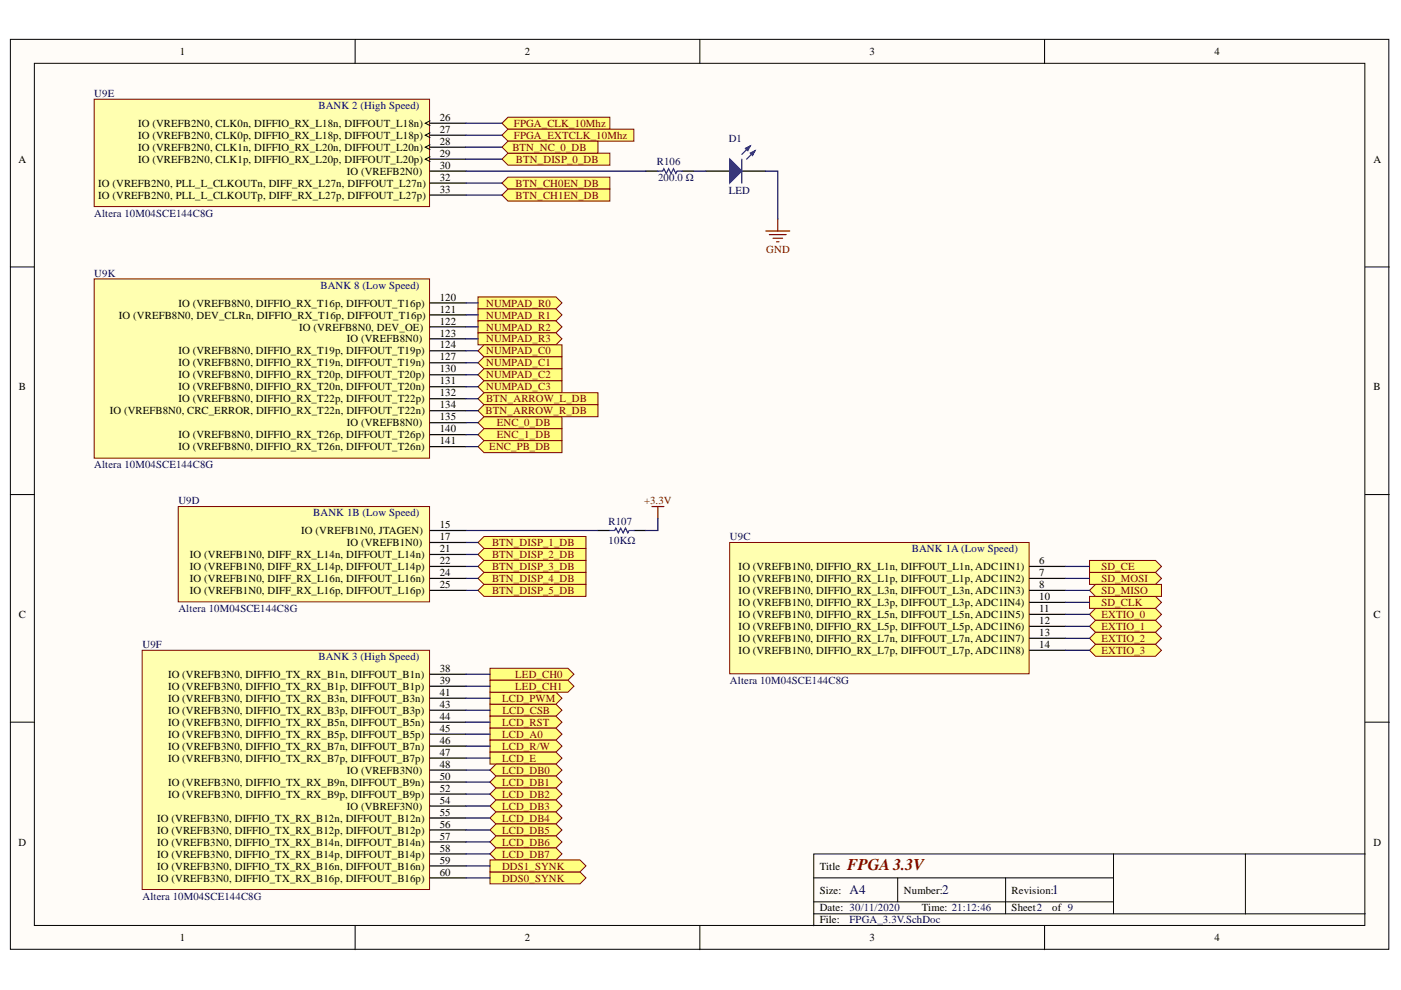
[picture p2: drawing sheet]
<svg xmlns="http://www.w3.org/2000/svg" width="297mm" height="210mm" viewBox="0 0 297 210" stroke-linecap="round" stroke-linejoin="round" font-family="sans-serif">
<defs><g id="words">
<text font-size="3.5" fill="#800000" x="179.6" y="184.4">FPGA3.3V</text>
<g font-size="2.8" fill="#000080">
<text x="180.1" y="189.6">A4</text>
<text x="199.8" y="189.6">2</text>
<text x="223.1" y="189.6">1</text>
</g>
<g font-size="2.3">
<text x="38.2" y="11.7">1</text>
<text x="111.3" y="11.7">2</text>
<text x="184.4" y="11.7">3</text>
<text x="257.5" y="11.7">4</text>
<text x="29.3" y="26.9">IO (VREFB2N0, CLK0n, DIFFIO_RX_L18n, DIFFOUT_L18n)</text>
<text x="29.3" y="29.4">IO (VREFB2N0, CLK0p, DIFFIO_RX_L18p, DIFFOUT_L18p)</text>
<text x="93.2" y="25.6">26</text>
<text x="93.2" y="28.1">27</text>
<text x="3.9" y="34.5">A</text>
<text x="29.3" y="32">IO (VREFB2N0, CLK1n, DIFFIO_RX_L20n, DIFFOUT_L20n)</text>
<text x="29.3" y="34.5">IO (VREFB2N0, CLK1p, DIFFIO_RX_L20p, DIFFOUT_L20p)</text>
<text x="93.2" y="30.7">28</text>
<text x="93.2" y="33.2">29</text>
<text x="93.2" y="35.8">30</text>
<text x="291.2" y="34.5">A</text>
<text x="20.8" y="39.6">IO (VREFB2N0, PLL_L_CLKOUTn, DIFF_RX_L27n, DIFFOUT_L27n)</text>
<text x="73.5" y="37">IO (VREFB2N0)</text>
<text x="93.2" y="38.3">32</text>
<text x="93.2" y="40.8">33</text>
<text x="20.8" y="42.1">IO (VREFB2N0, PLL_L_CLKOUTp, DIFF_RX_L27p, DIFFOUT_L27p)</text>
<text x="37.8" y="65">IO (VREFB8N0, DIFFIO_RX_T16p, DIFFOUT_T16p)</text>
<text x="93.2" y="63.7">120</text>
<text x="25.2" y="67.5">IO (VREFB8N0, DEV_CLRn, DIFFIO_RX_T16p, DIFFOUT_T16p)</text>
<text x="63.5" y="70.1">IO (VREFB8N0, DEV_OE)</text>
<text x="93.2" y="66.3">121</text>
<text x="93.2" y="68.8">122</text>
<text x="93.2" y="71.3">123</text>
<text x="37.8" y="75.2">IO (VREFB8N0, DIFFIO_RX_T19p, DIFFOUT_T19p)</text>
<text x="37.8" y="77.7">IO (VREFB8N0, DIFFIO_RX_T19n, DIFFOUT_T19n)</text>
<text x="73.5" y="72.6">IO (VREFB8N0)</text>
<text x="93.2" y="73.9">124</text>
<text x="93.2" y="76.4">127</text>
<text x="4" y="82.8">B</text>
<text x="37.8" y="80.2">IO (VREFB8N0, DIFFIO_RX_T20p, DIFFOUT_T20p)</text>
<text x="37.8" y="82.8">IO (VREFB8N0, DIFFIO_RX_T20n, DIFFOUT_T20n)</text>
<text x="93.2" y="79">130</text>
<text x="93.2" y="81.5">131</text>
<text x="291.2" y="82.8">B</text>
<text x="23.3" y="87.8">IO (VREFB8N0, CRC_ERROR, DIFFIO_RX_T22n, DIFFOUT_T22n)</text>
<text x="37.8" y="85.3">IO (VREFB8N0, DIFFIO_RX_T22p, DIFFOUT_T22p)</text>
<text x="93.2" y="84">132</text>
<text x="93.2" y="86.6">134</text>
<text x="93.2" y="89.1">135</text>
<text x="37.8" y="92.9">IO (VREFB8N0, DIFFIO_RX_T26p, DIFFOUT_T26p)</text>
<text x="37.8" y="95.4">IO (VREFB8N0, DIFFIO_RX_T26n, DIFFOUT_T26n)</text>
<text x="73.5" y="90.4">IO (VREFB8N0)</text>
<text x="93.2" y="91.6">140</text>
<text x="93.2" y="94.2">141</text>
<text x="63.9" y="113.3">IO (VREFB1N0, JTAGEN)</text>
<text x="93.2" y="112">15</text>
<text x="40.3" y="118.4">IO (VREFB1N0, DIFF_RX_L14n, DIFFOUT_L14n)</text>
<text x="73.5" y="115.8">IO (VREFB1N0)</text>
<text x="93.2" y="114.5">17</text>
<text x="93.2" y="117.1">21</text>
<text x="93.2" y="119.6">22</text>
<text x="220.3" y="119.6">6</text>
<text x="40.3" y="120.9">IO (VREFB1N0, DIFF_RX_L14p, DIFFOUT_L14p)</text>
<text x="40.3" y="123.4">IO (VREFB1N0, DIFF_RX_L16n, DIFFOUT_L16n)</text>
<text x="40.3" y="126">IO (VREFB1N0, DIFF_RX_L16p, DIFFOUT_L16p)</text>
<text x="93.2" y="122.2">24</text>
<text x="93.2" y="124.7">25</text>
<text x="156.6" y="120.9">IO (VREFB1N0, DIFFIO_RX_L1n, DIFFOUT_L1n, ADC1IN1)</text>
<text x="156.6" y="123.4">IO (VREFB1N0, DIFFIO_RX_L1p, DIFFOUT_L1p, ADC1IN2)</text>
<text x="156.6" y="126">IO (VREFB1N0, DIFFIO_RX_L3n, DIFFOUT_L3n, ADC1IN3)</text>
<text x="220.3" y="122.2">7</text>
<text x="220.3" y="124.7">8</text>
<text x="4" y="131">C</text>
<text x="156.6" y="128.5">IO (VREFB1N0, DIFFIO_RX_L3p, DIFFOUT_L3p, ADC1IN4)</text>
<text x="156.6" y="131">IO (VREFB1N0, DIFFIO_RX_L5n, DIFFOUT_L5n, ADC1IN5)</text>
<text x="220.3" y="127.2">10</text>
<text x="220.3" y="129.8">11</text>
<text x="291.2" y="131">C</text>
<text x="156.6" y="133.6">IO (VREFB1N0, DIFFIO_RX_L5p, DIFFOUT_L5p, ADC1IN6)</text>
<text x="156.6" y="136.1">IO (VREFB1N0, DIFFIO_RX_L7n, DIFFOUT_L7n, ADC1IN7)</text>
<text x="220.3" y="132.3">12</text>
<text x="220.3" y="134.8">13</text>
<text x="220.3" y="137.4">14</text>
<text x="35.6" y="143.7">IO (VREFB3N0, DIFFIO_TX_RX_B1n, DIFFOUT_B1n)</text>
<text x="93.2" y="142.4">38</text>
<text x="156.6" y="138.6">IO (VREFB1N0, DIFFIO_RX_L7p, DIFFOUT_L7p, ADC1IN8)</text>
<text x="35.6" y="146.3">IO (VREFB3N0, DIFFIO_TX_RX_B1p, DIFFOUT_B1p)</text>
<text x="35.6" y="148.8">IO (VREFB3N0, DIFFIO_TX_RX_B3n, DIFFOUT_B3n)</text>
<text x="93.2" y="145">39</text>
<text x="93.2" y="147.5">41</text>
<text x="35.6" y="151.3">IO (VREFB3N0, DIFFIO_TX_RX_B3p, DIFFOUT_B3p)</text>
<text x="35.6" y="153.9">IO (VREFB3N0, DIFFIO_TX_RX_B5n, DIFFOUT_B5n)</text>
<text x="93.2" y="150.1">43</text>
<text x="93.2" y="152.6">44</text>
<text x="93.2" y="155.1">45</text>
<text x="35.6" y="156.4">IO (VREFB3N0, DIFFIO_TX_RX_B5p, DIFFOUT_B5p)</text>
<text x="35.6" y="158.9">IO (VREFB3N0, DIFFIO_TX_RX_B7n, DIFFOUT_B7n)</text>
<text x="35.6" y="161.5">IO (VREFB3N0, DIFFIO_TX_RX_B7p, DIFFOUT_B7p)</text>
<text x="93.2" y="157.7">46</text>
<text x="93.2" y="160.2">47</text>
<text x="35.6" y="166.6">IO (VREFB3N0, DIFFIO_TX_RX_B9n, DIFFOUT_B9n)</text>
<text x="73.5" y="164.1">IO (VREFB3N0)</text>
<text x="93.2" y="162.7">48</text>
<text x="93.2" y="165.4">50</text>
<text x="93.2" y="167.9">52</text>
<text x="35.6" y="169.2">IO (VREFB3N0, DIFFIO_TX_RX_B9p, DIFFOUT_B9p)</text>
<text x="73.5" y="171.7">IO (VBREF3N0)</text>
<text x="93.2" y="170.4">54</text>
<text x="93.2" y="173">55</text>
<text x="3.9" y="179.3">D</text>
<text x="33.3" y="174.2">IO (VREFB3N0, DIFFIO_TX_RX_B12n, DIFFOUT_B12n)</text>
<text x="33.3" y="176.8">IO (VREFB3N0, DIFFIO_TX_RX_B12p, DIFFOUT_B12p)</text>
<text x="33.3" y="179.3">IO (VREFB3N0, DIFFIO_TX_RX_B14n, DIFFOUT_B14n)</text>
<text x="93.2" y="175.5">56</text>
<text x="93.2" y="178">57</text>
<text x="291.2" y="179.3">D</text>
<text x="33.3" y="181.8">IO (VREFB3N0, DIFFIO_TX_RX_B14p, DIFFOUT_B14p)</text>
<text x="33.3" y="184.4">IO (VREFB3N0, DIFFIO_TX_RX_B16n, DIFFOUT_B16n)</text>
<text x="93.2" y="180.6">58</text>
<text x="93.2" y="183.1">59</text>
<text x="93.2" y="185.6">60</text>
<text x="173.8" y="184.4">Title</text>
<text x="33.3" y="186.9">IO (VREFB3N0, DIFFIO_TX_RX_B16p, DIFFOUT_B16p)</text>
<text x="173.8" y="189.5">Size:</text>
<text x="191.6" y="189.5">Number:</text>
<text x="214.5" y="189.5">Revision:</text>
<text x="173.8" y="193.3">Date: 30/11/2020</text>
<text x="173.8" y="195.8">File:</text>
<text x="195.4" y="193.3">Time: 21:12:46</text>
<text x="214.5" y="193.3">Sheet2</text>
<text x="223.1" y="193.3">of 9</text>
<text x="38.2" y="199.6">1</text>
<text x="111.3" y="199.6">2</text>
<text x="184.4" y="199.6">3</text>
<text x="257.5" y="199.6">4</text>
</g>
<g font-size="2.3" fill="#000080">
<text x="20" y="20.5">U9E</text>
<text x="67.5" y="23.1">BANK 2 (High Speed)</text>
<text x="139.3" y="35">R106</text>
<text x="154.5" y="30.2">D1</text>
<text x="139.5" y="38.3">200.0 Ω</text>
<text x="154.5" y="41.1">LED</text>
<text x="20" y="46">Altera 10M04SCE144C8G</text>
<text x="20" y="58.7">U9K</text>
<text x="67.9" y="61.2">BANK 8 (Low Speed)</text>
<text x="20" y="99.2">Altera 10M04SCE144C8G</text>
<text x="37.8" y="106.9">U9D</text>
<text x="66.4" y="109.5">BANK 1B (Low Speed)</text>
<text x="129" y="111.3">R107</text>
<text x="129" y="115.3">10KΩ</text>
<text x="154.7" y="114.5">U9C</text>
<text x="193.3" y="117.1">BANK 1A (Low Speed)</text>
<text x="37.8" y="129.8">Altera 10M04SCE144C8G</text>
<text x="30.2" y="137.4">U9F</text>
<text x="67.5" y="139.9">BANK 3 (High Speed)</text>
<text x="154.7" y="145">Altera 10M04SCE144C8G</text>
<text x="30.2" y="190.7">Altera 10M04SCE144C8G</text>
<text x="180.1" y="195.8">FPGA_3.3V.SchDoc</text>
</g>
<g font-size="2.3" fill="#800000">
<text x="109" y="26.9">FPGA_CLK_10Mhz</text>
<text x="109" y="29.4">FPGA_EXTCLK_10Mhz</text>
<text x="108.6" y="32">BTN_NC_0_DB</text>
<text x="109.4" y="34.5">BTN_DISP_0_DB</text>
<text x="109.3" y="39.6">BTN_CH0EN_DB</text>
<text x="109.3" y="42.1">BTN_CH1EN_DB</text>
<text x="162.4" y="53.6">GND</text>
<text x="103.1" y="65">NUMPAD_R0</text>
<text x="103.1" y="67.5">NUMPAD_R1</text>
<text x="103.1" y="70.1">NUMPAD_R2</text>
<text x="103.1" y="72.6">NUMPAD_R3</text>
<text x="103.1" y="75.2">NUMPAD_C0</text>
<text x="103.1" y="77.7">NUMPAD_C1</text>
<text x="103.1" y="80.2">NUMPAD_C2</text>
<text x="103.1" y="82.8">NUMPAD_C3</text>
<text x="103" y="87.8">BTN_ARROW_R_DB</text>
<text x="103.1" y="85.3">BTN_ARROW_L_DB</text>
<text x="103.7" y="95.4">ENC_PB_DB</text>
<text x="105.3" y="90.4">ENC_0_DB</text>
<text x="105.3" y="92.9">ENC_1_DB</text>
<text x="136.6" y="106.9">+3.3V</text>
<text x="104.3" y="115.8">BTN_DISP_1_DB</text>
<text x="104.3" y="118.4">BTN_DISP_2_DB</text>
<text x="104.3" y="120.9">BTN_DISP_3_DB</text>
<text x="104.3" y="123.4">BTN_DISP_4_DB</text>
<text x="104.3" y="126">BTN_DISP_5_DB</text>
<text x="233.5" y="120.9">SD_CE</text>
<text x="233.5" y="123.4">SD_MOSI</text>
<text x="233.5" y="126">SD_MISO</text>
<text x="233.5" y="131">EXTIO_0</text>
<text x="233.5" y="128.5">SD_CLK</text>
<text x="233.5" y="133.6">EXTIO_1</text>
<text x="233.5" y="136.1">EXTIO_2</text>
<text x="109.2" y="143.7">LED_CH0</text>
<text x="233.5" y="138.6">EXTIO_3</text>
<text x="106.4" y="148.8">LCD_PWM</text>
<text x="109.2" y="146.3">LED_CH1</text>
<text x="106.4" y="153.9">LCD_RST</text>
<text x="106.5" y="151.3">LCD_CSB</text>
<text x="106.4" y="156.4">LCD_A0</text>
<text x="106.4" y="158.9">LCD_R/W</text>
<text x="106.4" y="161.5">LCD_E</text>
<text x="106.4" y="164.1">LCD_DB0</text>
<text x="106.4" y="166.6">LCD_DB1</text>
<text x="106.4" y="169.2">LCD_DB2</text>
<text x="106.4" y="171.7">LCD_DB3</text>
<text x="106.4" y="174.2">LCD_DB4</text>
<text x="106.4" y="176.8">LCD_DB5</text>
<text x="106.4" y="179.3">LCD_DB6</text>
<text x="106.4" y="181.8">LCD_DB7</text>
<text x="106.4" y="184.4">DDS1_SYNK</text>
<text x="106.4" y="186.9">DDS0_SYNK</text>
</g>
</g></defs>
<g fill="#fffcf8" stroke="#000" stroke-width=".21">
<path d="M2.2 8.3h292.3v193h-292.3z"/>
<path d="M7.3 13.4h282.1v182.8h-282.1z"/>
</g>
<g fill="none" stroke="#000" stroke-width=".21">
<path d="M75.3 8.3v5.1M148.4 8.3v5.1M221.5 8.3v5.1M2.2 56.6h5.1M289.5 56.6h5.1M2.2 104.9h5.1M289.5 104.9h5.1M2.2 153.1h5.1M289.5 153.1h5.1M75.3 196.3v5.1M148.4 196.3v5.1M172.5 186.1h63.6"/>
<path d="M172.5 193.8h117M172.5 191.2h63.6M190.3 186.1v5.1M213.2 186.1v7.7M221.5 196.3v5.1M236.1 181.1v12.7M264.1 181.1h-91.6v15.2M289.5 181.1h-25.4v12.7"/>
</g>
<path d="M20 21h71.1v22.8h-71.1z" fill="#ffffb0" stroke="#800000" stroke-width=".21"/>
<path d="M91.2 26.1h7.6M91.2 28.7h7.6M91.2 31.2h7.6M91.2 33.7h7.6M91.2 36.3h7.6M91.2 38.8h7.6M91.2 41.4h7.6" fill="none" stroke="#000" stroke-width=".25"/>
<path d="M91.2 25.6l-1 .5 1 .5M91.2 28.2l-1 .5 1 .5M91.2 30.7l-1 .5 1 .5M91.2 33.2l-1 .5 1 .6" fill="none" stroke="#000" stroke-width=".21"/>
<path d="M106.4 26.1l1.3-1.2h21.6v2.5h-21.6z" fill-rule="evenodd" fill="#ffff80" stroke="#800000" stroke-width=".21"/>
<path d="M98.8 26.1h7.6" fill="none" stroke="#000080" stroke-width=".25"/>
<path d="M20 59.1h71.1v38h-71.1z" fill="#ffffb0" stroke="#800000" stroke-width=".21"/>
<g fill="none" stroke="#000" stroke-width=".25">
<path d="M91.2 64.2h7.6M91.2 66.8h7.6M91.2 74.4h7.6M91.2 76.9h7.6M91.2 79.5h7.6M91.2 69.3h7.6M91.2 71.8h7.6M91.2 82h7.6M91.2 84.5h7.6M91.2 87.1h7.6M91.2 92.2h7.6M91.2 94.7h7.6"/>
<path d="M91.2 89.6h7.6"/>
</g>
<path d="M37.8 107.4h53.3v20.2h-53.3z" fill="#ffffb0" stroke="#800000" stroke-width=".21"/>
<path d="M91.2 112.5h7.6M91.2 115h7.6M91.2 117.6h7.6M91.2 120.1h7.6M91.2 122.6h7.6M91.2 125.2h7.6" fill="none" stroke="#000" stroke-width=".25"/>
<g fill="#ffff80" stroke="#800000" stroke-width=".21">
<path d="M101.3 63h16.6l1.2 1.2-1.2 1.3h-16.6z" fill-rule="evenodd"/>
<path d="M101.3 65.5h16.6l1.2 1.3-1.2 1.2h-16.6z" fill-rule="evenodd"/>
<path d="M101.3 68h16.6l1.2 1.3-1.2 1.3h-16.6z" fill-rule="evenodd"/>
<path d="M101.3 70.6h16.6l1.2 1.2-1.2 1.3h-16.6z" fill-rule="evenodd"/>
<path d="M101.3 74.4l1.3-1.3h16.5v2.6h-16.5z" fill-rule="evenodd"/>
<path d="M101.3 76.9l1.3-1.2h16.5v2.5h-16.5z" fill-rule="evenodd"/>
<path d="M101.3 79.5l1.3-1.3h16.5v2.5h-16.5z" fill-rule="evenodd"/>
<path d="M101.3 82l1.3-1.3h16.5v2.6h-16.5z" fill-rule="evenodd"/>
<path d="M101.3 89.6l1.3-1.2h16.5v2.5h-16.5z" fill-rule="evenodd"/>
<path d="M101.3 92.2l1.3-1.3h16.5v2.5h-16.5z" fill-rule="evenodd"/>
<path d="M101.3 84.5l1.3-1.2h24.2v2.5h-24.2z" fill-rule="evenodd"/>
<path d="M101.3 87.1l1.3-1.3h24.2v2.6h-24.2z" fill-rule="evenodd"/>
<path d="M106.4 33.7l1.3-1.2h21.6v2.5h-21.6z" fill-rule="evenodd"/>
<path d="M101.3 115l1.3-1.3h21.6v2.6h-21.6z" fill-rule="evenodd"/>
<path d="M101.3 117.6l1.3-1.3h21.6v2.5h-21.6z" fill-rule="evenodd"/>
<path d="M101.3 120.1l1.3-1.3h21.6v2.6h-21.6z" fill-rule="evenodd"/>
<path d="M101.3 122.6l1.3-1.2h21.6v2.5h-21.6z" fill-rule="evenodd"/>
<path d="M101.3 125.2l1.3-1.3h21.6v2.5h-21.6z" fill-rule="evenodd"/>
<path d="M101.3 94.7l1.3-1.3h16.5v2.6h-16.5z" fill-rule="evenodd"/>
</g>
<path d="M30.1 137.9h61v50.7h-61z" fill="#ffffb0" stroke="#800000" stroke-width=".21"/>
<g fill="none" stroke="#000" stroke-width=".25">
<path d="M91.2 143h7.6M91.2 145.5h7.6M91.2 148h7.6M91.2 150.6h7.6M91.2 153.1h7.6M91.2 155.7h7.6M91.2 158.2h7.6M91.2 160.7h7.6M91.2 163.3h7.6M91.2 165.8h7.6M91.2 168.4h7.6M91.2 170.9h7.6"/>
<path d="M91.2 173.4h7.6M91.2 176h7.6M91.2 178.5h7.6M91.2 181.1h7.6M91.2 183.6h7.6M91.2 186.1h7.6"/>
</g>
<g fill="#ffff80" stroke="#800000" stroke-width=".21">
<path d="M103.9 149.3h14l1.2 1.3-1.2 1.2h-14z" fill-rule="evenodd"/>
<path d="M103.9 151.8h14l1.2 1.3-1.2 1.3h-14z" fill-rule="evenodd"/>
<path d="M103.9 154.4h14l1.2 1.3-1.2 1.2h-14z" fill-rule="evenodd"/>
<path d="M103.9 156.9h14l1.2 1.3-1.2 1.3h-14z" fill-rule="evenodd"/>
<path d="M103.9 159.5h14l1.2 1.2-1.2 1.3h-14z" fill-rule="evenodd"/>
<path d="M103.9 163.3l1.3-1.3h12.7l1.2 1.3-1.2 1.2h-12.7z" fill-rule="evenodd"/>
<path d="M103.9 165.8l1.3-1.3h12.7l1.2 1.3-1.2 1.3h-12.7z" fill-rule="evenodd"/>
<path d="M103.9 168.4l1.3-1.3h12.7l1.2 1.3-1.2 1.2h-12.7z" fill-rule="evenodd"/>
<path d="M103.9 170.9l1.3-1.3h12.7l1.2 1.3-1.2 1.3h-12.7z" fill-rule="evenodd"/>
<path d="M103.9 173.4l1.3-1.2h12.7l1.2 1.2-1.2 1.3h-12.7z" fill-rule="evenodd"/>
<path d="M103.9 176l1.3-1.3h12.7l1.2 1.3-1.2 1.2h-12.7z" fill-rule="evenodd"/>
<path d="M103.9 178.5l1.3-1.3h12.7l1.2 1.3-1.2 1.3h-12.7z" fill-rule="evenodd"/>
<path d="M103.9 181.1l1.3-1.3h12.7l1.2 1.3-1.2 1.2h-12.7z" fill-rule="evenodd"/>
<path d="M103.9 146.8h14l1.2 1.2-1.2 1.3h-14z" fill-rule="evenodd"/>
<path d="M103.9 184.9h19.1l1.2 1.2-1.2 1.3h-19.1z" fill-rule="evenodd"/>
<path d="M103.9 182.3h19.1l1.2 1.3-1.2 1.3h-19.1z" fill-rule="evenodd"/>
</g>
<g fill="none" stroke="#000080" stroke-width=".25">
<path d="M98.8 64.2h2.5M98.8 66.8h2.5M98.8 69.3h2.5M98.8 71.8h2.5M98.8 74.4h2.5M98.8 76.9h2.5M98.8 79.5h2.5M98.8 82h2.5M98.8 84.5h2.5M98.8 87.1h2.5M98.8 89.6h2.5M98.8 92.2h2.5"/>
<path d="M98.8 94.7h2.5M98.8 115h2.5M98.8 117.6h2.5M98.8 120.1h2.5M98.8 122.6h2.5M98.8 125.2h2.5M98.8 158.2h5.1M98.8 155.7h5.1M98.8 153.1h5.1M98.8 150.6h5.1M98.8 148h5.1M98.8 178.5h5.1"/>
<path d="M98.8 176h5.1M98.8 173.4h5.1M98.8 170.9h5.1M98.8 168.4h5.1M98.8 165.8h5.1M98.8 163.3h5.1M98.8 160.7h5.1M98.8 181.1h5.1"/>
</g>
<g fill="#ffff80" stroke="#800000" stroke-width=".21">
<path d="M103.9 141.7h16.5l1.3 1.3-1.3 1.2h-16.5z" fill-rule="evenodd"/>
<path d="M103.9 144.2h16.5l1.3 1.3-1.3 1.3h-16.5z" fill-rule="evenodd"/>
</g>
<path d="M98.8 143h5.1M98.8 145.5h5.1" fill="none" stroke="#000080" stroke-width=".25"/>
<path d="M154.7 115h63.5v27.9h-63.5z" fill="#ffffb0" stroke="#800000" stroke-width=".21"/>
<path d="M218.3 120.1h7.6M218.3 122.6h7.6M218.3 125.2h7.6M218.3 127.7h7.6M218.3 130.3h7.6M218.3 132.8h7.6M218.3 135.3h7.6M218.3 137.9h7.6" fill="none" stroke="#000" stroke-width=".25"/>
<g fill="#ffff80" stroke="#800000" stroke-width=".21">
<path d="M106.4 28.7l1.3-1.3h26.7v2.5h-26.7z" fill-rule="evenodd"/>
<path d="M231 130.3l1.3-1.3h12.7l1.3 1.3-1.3 1.2h-12.7z" fill-rule="evenodd"/>
<path d="M231 132.8l1.3-1.3h12.7l1.3 1.3-1.3 1.3h-12.7z" fill-rule="evenodd"/>
<path d="M231 135.3l1.3-1.2h12.7l1.3 1.2-1.3 1.3h-12.7z" fill-rule="evenodd"/>
<path d="M231 137.9l1.3-1.3h12.7l1.3 1.3-1.3 1.2h-12.7z" fill-rule="evenodd"/>
</g>
<path d="M98.8 28.7h7.6M225.9 130.3h5.1M225.9 132.8h5.1M225.9 137.9h5.1M225.9 135.3h5.1M98.8 183.6h5.1M98.8 186.1h5.1" fill="none" stroke="#000080" stroke-width=".25"/>
<g fill="#ffff80" stroke="#800000" stroke-width=".21">
<path d="M231 126.4h14l1.3 1.3-1.3 1.3h-14z" fill-rule="evenodd"/>
<path d="M231 118.8h14l1.3 1.3-1.3 1.3h-14z" fill-rule="evenodd"/>
<path d="M231 121.4h14l1.3 1.2-1.3 1.3h-14z" fill-rule="evenodd"/>
<path d="M231 125.2l1.3-1.3h14v2.5h-14z" fill-rule="evenodd"/>
</g>
<path d="M225.9 120.1h5.1M225.9 122.6h5.1M225.9 125.2h5.1M225.9 127.7h5.1" fill="none" stroke="#000080" stroke-width=".25"/>
<g fill="#ffff80" stroke="#800000" stroke-width=".21">
<path d="M106.4 38.8l1.3-1.2h21.6v2.5h-21.6z" fill-rule="evenodd"/>
<path d="M106.4 41.4l1.3-1.3h21.6v2.5h-21.6z" fill-rule="evenodd"/>
</g>
<path d="M98.8 38.8h7.6M98.8 36.3h38.1M98.8 33.7h7.6M147.1 36.3h2.6M162.4 36.3h2.5v10.1M98.8 41.4h7.6M98.8 112.5h28M139.5 109.9v2.6h-2.6" fill="none" stroke="#000080" stroke-width=".25"/>
<path d="M162.4 49h5M163.1 49.7h3.6M163.9 50.5h2M164.7 51.3h.5M164.9 46.4v2.6M138.2 107.4h2.6M139.5 107.4v2.5" fill="none" stroke="#800000" stroke-width=".25"/>
<path d="M136.9 36.3h2.6M144.6 36.3h2.5M149.7 36.3h5M157.3 36.3h5.1M126.8 112.5h2.5M134.4 112.5h2.5" fill="none" stroke="#000" stroke-width=".25"/>
<g fill="#00f" stroke="#00f" stroke-width=".25">
<path d="M154.7 33.7l2.6 2.6-2.6 2.5z"/>
<path d="M159.1 32.5l1-.5-.5 1z"/>
<path d="M158 31.5l1.1-.6-.6 1.1z"/>
</g>
<path d="M139.5 36.3h1l.3-.5 .5 1 .5-1 .5 1 .5-1 .5 1 .2-.5h1.1M157.3 33.7v5.1M159.1 30.9l-1.8 1.8M160.1 32l-1.8 1.7M129.3 112.5h1l.3-.5 .5 1 .5-1 .5 1 .5-1 .5 1 .3-.5h1" fill="none" stroke="#00f" stroke-width=".25"/>
<path d="M106.4 31.2l1.3-1.3h19.1v2.6h-19.1z" fill-rule="evenodd" fill="#ffff80" stroke="#800000" stroke-width=".21"/>
<path d="M98.8 31.2h7.6" fill="none" stroke="#000080" stroke-width=".25"/>
<use href="#words"/>
</svg>
